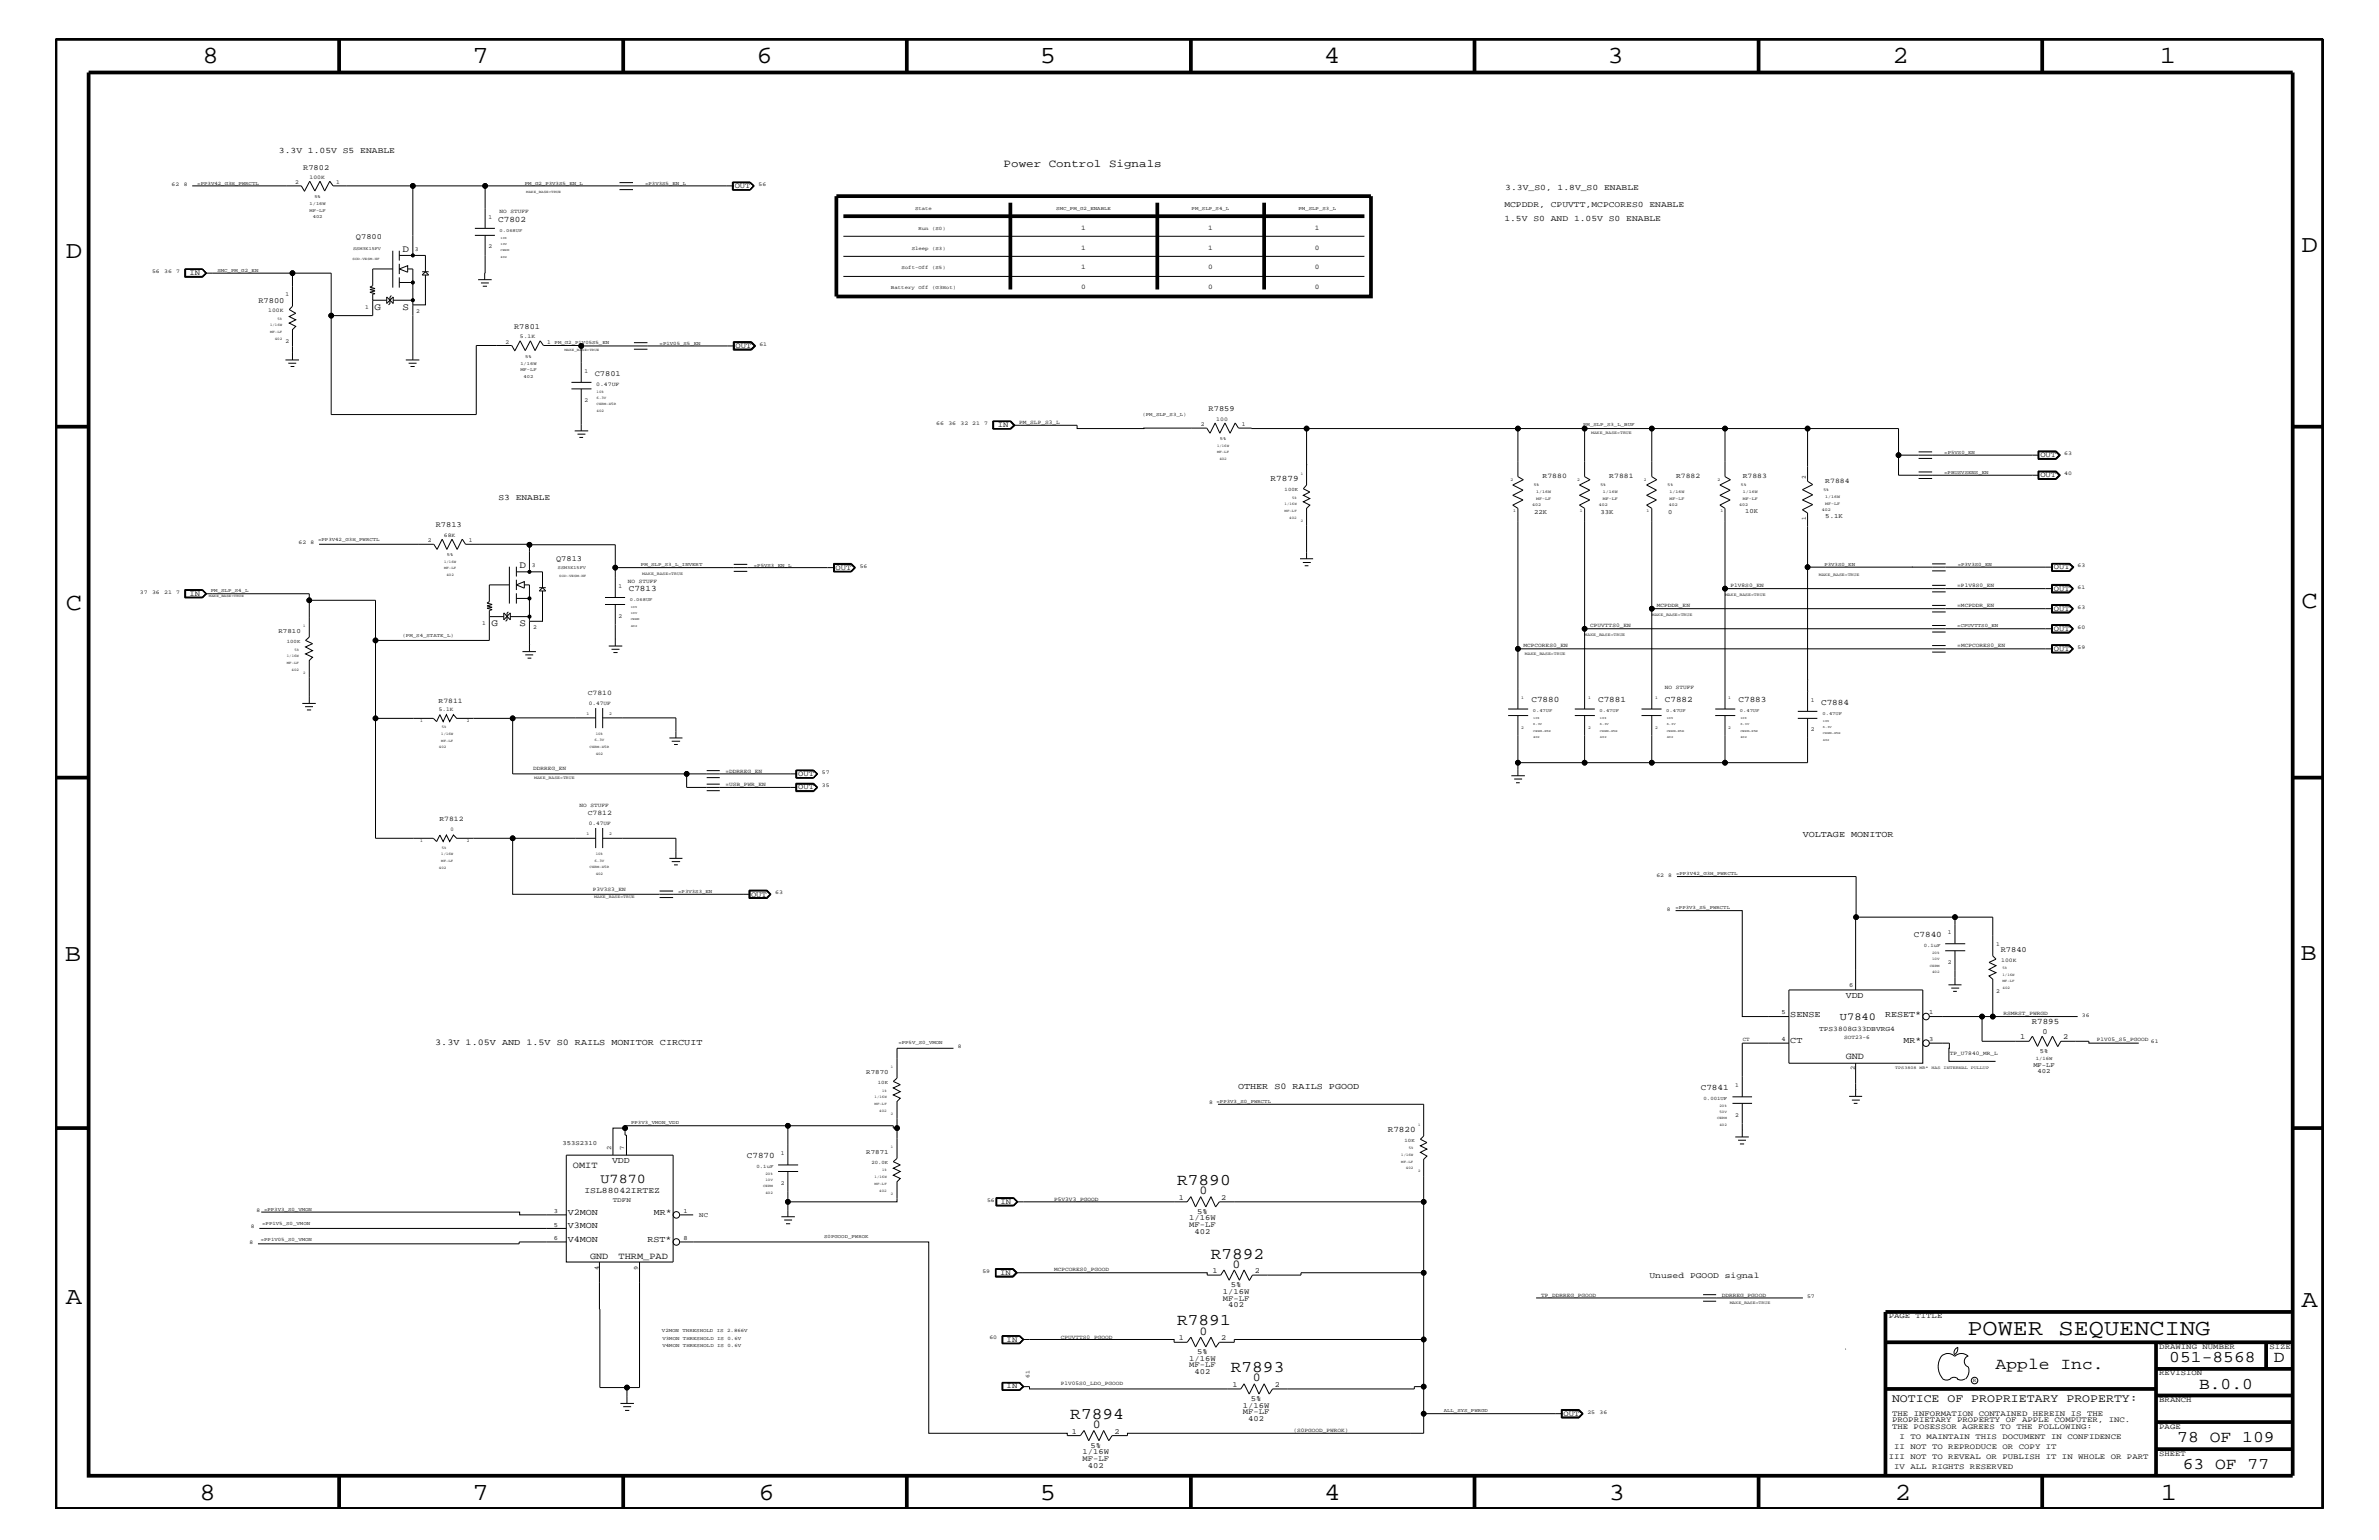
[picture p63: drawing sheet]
<svg xmlns="http://www.w3.org/2000/svg" width="432mm" height="279mm" viewBox="0 0 432 279" stroke-linecap="round" stroke-linejoin="round" font-family="sans-serif">
<defs><g id="words">
<g font-size="4.5">
<text x="36.7" y="11.5">8</text>
<text x="85.8" y="11.5">7</text>
<text x="137.3" y="11.5">6</text>
<text x="188.7" y="11.5">5</text>
<text x="240.3" y="11.5">4</text>
<text x="291.8" y="11.5">3</text>
<text x="343.5" y="11.5">2</text>
<text x="392" y="11.5">1</text>
<text x="11.9" y="46.8">D</text>
<text x="417.7" y="45.7">D</text>
<text x="11.9" y="110.6">C</text>
<text x="417.7" y="110.3">C</text>
<text x="11.8" y="174.3">B</text>
<text x="417.6" y="174.2">B</text>
<text x="11.9" y="236.7">A</text>
<text x="417.7" y="237.1">A</text>
<text x="36.2" y="272.1">8</text>
<text x="85.8" y="272.1">7</text>
<text x="137.7" y="272.1">6</text>
<text x="188.7" y="272.1">5</text>
<text x="240.4" y="272.1">4</text>
<text x="292" y="272.1">3</text>
<text x="343.9" y="272.1">2</text>
<text x="392.2" y="272.1">1</text>
</g>
<text font-size="4.1" x="357.1" y="242.3">POWER SEQUENCING</text>
<g font-size="3">
<text x="213.7" y="215">R7890</text>
<text x="219.8" y="228.4">R7892</text>
<text x="213.7" y="240.5">R7891</text>
<text x="223.4" y="248.9">R7893</text>
<text x="362.2" y="248.4">Apple Inc.</text>
<text x="393.7" y="247.1">051-8568</text>
<text x="399.2" y="252">B.0.0</text>
<text x="412.7" y="247.1">D</text>
<text x="194.3" y="257.4">R7894</text>
<text x="395.2" y="261.6">78 OF 109</text>
<text x="396.2" y="266.6">63 OF 77</text>
</g>
<text font-size="2.5" x="109" y="214.7">U7870</text>
<g font-size="2.2">
<text x="217.7" y="216.7">0</text>
<text x="223.7" y="230.1">0</text>
<text x="217.7" y="242.2">0</text>
<text x="227.4" y="250.6">0</text>
<text x="198.3" y="259.1">0</text>
</g>
<text font-size="2.1" x="343.4" y="254.4">NOTICE OF PROPRIETARY PROPERTY:</text>
<text font-size="2" x="182.2" y="30.3">Power Control Signals</text>
<text font-size="1.9" x="334" y="185">U7840</text>
<g font-size="1.8">
<text x="73.1" y="45.7">D</text>
<text x="68" y="56.2">G</text>
<text x="73.1" y="56.2">S</text>
<text x="94.3" y="103">D</text>
<text x="89.2" y="113.6">G</text>
<text x="94.3" y="113.6">S</text>
</g>
<g font-size="1.7">
<text x="335" y="192.1">GND</text>
<text x="104" y="211.9">OMIT</text>
<text x="107.1" y="228.4">GND</text>
<text x="112.3" y="228.4">THRM_PAD</text>
</g>
<g font-size="1.6">
<text x="327.2" y="151.8">VOLTAGE MONITOR</text>
<text x="325" y="184.4">SENSE</text>
<text x="335" y="181">VDD</text>
<text x="342.1" y="184.4">RESET*</text>
<text x="79" y="189.5">3.3V 1.05V AND 1.5V S0 RAILS MONITOR CIRCUIT</text>
<text x="325" y="189.3">CT</text>
<text x="345.5" y="189.3">MR*</text>
<text x="224.7" y="197.6">OTHER S0 RAILS PGOOD</text>
<text x="111.1" y="211">VDD</text>
<text x="103" y="220.4">V2MON</text>
<text x="118.7" y="220.4">MR*</text>
<text x="103" y="225.3">V4MON</text>
<text x="103" y="222.9">V3MON</text>
<text x="117.5" y="225.3">RST*</text>
</g>
<g font-size="1.5">
<text x="50.6" y="27.7">3.3V 1.05V S5 ENABLE</text>
<text x="273.2" y="34.4">3.3V_S0, 1.8V_S0 ENABLE</text>
<text x="90.4" y="40.2">C7802</text>
<text x="273" y="40.2">1.5V S0 AND 1.05V S0 ENABLE</text>
<text x="273" y="37.5">MCPDDR, CPUVTT,MCPCORES0 ENABLE</text>
<text x="230.6" y="87.3">R7879</text>
<text x="90.5" y="90.7">S3 ENABLE</text>
<text x="114.1" y="107.2">C7813</text>
<text x="278" y="127.5">C7880</text>
<text x="290.1" y="127.5">C7881</text>
<text x="302.2" y="127.5">C7882</text>
<text x="315.6" y="127.5">C7883</text>
<text x="330.5" y="127.9">C7884</text>
<text x="347.4" y="170">C7840</text>
<text x="368.8" y="185.9">R7895</text>
<text x="308.7" y="197.7">C7841</text>
<text x="251.9" y="205.3">R7820</text>
<text x="135.6" y="210.1">C7870</text>
<text x="106.1" y="216.4">ISL88042IRTEZ</text>
<text x="299.4" y="231.8">Unused PGOOD signal</text>
</g>
<g font-size="1.4">
<text x="55" y="30.8">R7802</text>
<text x="133.3" y="34.1">OUT</text>
<text x="64.6" y="43.4">Q7800</text>
<text x="34.4" y="49.9">IN</text>
<text x="46.9" y="54.9">R7800</text>
<text x="93.3" y="59.7">R7801</text>
<text x="133.5" y="63.1">OUT</text>
<text x="107.9" y="68.2">C7801</text>
<text x="181.1" y="77.5">IN</text>
<text x="219.4" y="74.6">R7859</text>
<text x="370.3" y="82.9">OUT</text>
<text x="370.3" y="86.6">OUT</text>
<text x="79.1" y="95.7">R7813</text>
<text x="100.9" y="101.7">Q7813</text>
<text x="151.6" y="103.4">OUT</text>
<text x="372.8" y="103.3">OUT</text>
<text x="372.8" y="107.2">OUT</text>
<text x="34.4" y="108.1">IN</text>
<text x="372.8" y="110.9">OUT</text>
<text x="372.8" y="114.5">OUT</text>
<text x="372.8" y="118.1">OUT</text>
<text x="144.9" y="143.2">OUT</text>
<text x="144.9" y="140.8">OUT</text>
<text x="136.3" y="162.7">OUT</text>
<text x="363.1" y="172.7">R7840</text>
<text x="366.7" y="188.6">1</text>
<text x="370.7" y="187.6">0</text>
<text x="374.5" y="188.6">2</text>
<text x="181.6" y="218.4">IN</text>
<text x="214" y="217.7">1</text>
<text x="215.9" y="221.4">1/16W</text>
<text x="217.3" y="220.2">5%</text>
<text x="221.7" y="217.7">2</text>
<text x="215.9" y="222.6">MF-LF</text>
<text x="216.8" y="223.9">402</text>
<text x="181.5" y="231.3">IN</text>
<text x="220" y="231">1</text>
<text x="223.4" y="233.5">5%</text>
<text x="227.8" y="231">2</text>
<text x="222" y="236">MF-LF</text>
<text x="222" y="234.7">1/16W</text>
<text x="222.9" y="237.2">402</text>
<text x="342.8" y="239.2">PAGE TITLE</text>
<text x="182.7" y="243.4">IN</text>
<text x="214" y="243.1">1</text>
<text x="217.3" y="245.6">5%</text>
<text x="221.7" y="243.1">2</text>
<text x="391.9" y="244.7">DRAWING NUMBER</text>
<text x="411.9" y="244.7">SIZE</text>
<text x="182.7" y="251.9">IN</text>
<text x="215.9" y="248.1">MF-LF</text>
<text x="215.9" y="246.9">1/16W</text>
<text x="216.8" y="249.3">402</text>
<text x="223.7" y="251.6">1</text>
<text x="231.4" y="251.6">2</text>
<text x="391.9" y="249.5">REVISION</text>
<text x="225.6" y="256.6">MF-LF</text>
<text x="225.6" y="255.4">1/16W</text>
<text x="226.6" y="257.8">402</text>
<text x="227" y="254.2">5%</text>
<text x="283.8" y="256.9">OUT</text>
<text x="343.4" y="256.8">THE INFORMATION CONTAINED HEREIN IS THE</text>
<text x="391.9" y="254.4">BRANCH</text>
<text x="194.6" y="260.1">1</text>
<text x="196.5" y="263.8">1/16W</text>
<text x="197.9" y="262.7">5%</text>
<text x="202.3" y="260.1">2</text>
<text x="343.4" y="259.3">THE POSESSOR AGREES TO THE FOLLOWING:</text>
<text x="343.4" y="258">PROPRIETARY PROPERTY OF APPLE COMPUTER, INC.</text>
<text x="343.8" y="262.9">II NOT TO REPRODUCE OR COPY IT</text>
<text x="344.8" y="261.1">I TO MAINTAIN THIS DOCUMENT IN CONFIDENCE</text>
<text x="391.9" y="259.3">PAGE</text>
<text x="196.5" y="265">MF-LF</text>
<text x="197.4" y="266.3">402</text>
<text x="342.8" y="264.7">III NOT TO REVEAL OR PUBLISH IT IN WHOLE OR PART</text>
<text x="343.8" y="266.6">IV ALL RIGHTS RESERVED</text>
<text x="391.9" y="264.1">SHEET</text>
</g>
<g font-size="1.3">
<text x="196.3" y="41.7">1</text>
<text x="219.3" y="41.7">1</text>
<text x="238.7" y="41.7">1</text>
<text x="196.3" y="45.3">1</text>
<text x="219.3" y="45.3">1</text>
<text x="238.7" y="45.3">0</text>
<text x="196.3" y="52.5">0</text>
<text x="196.3" y="48.9">1</text>
<text x="219.3" y="52.5">0</text>
<text x="219.3" y="48.9">0</text>
<text x="238.7" y="48.9">0</text>
<text x="238.7" y="52.5">0</text>
<text x="280" y="86.8">R7880</text>
<text x="292.1" y="86.8">R7881</text>
<text x="304.2" y="86.8">R7882</text>
<text x="316.3" y="86.8">R7883</text>
<text x="331.3" y="87.7">R7884</text>
<text x="79.6" y="127.5">R7811</text>
<text x="106.7" y="126">C7810</text>
<text x="79.8" y="149">R7812</text>
<text x="106.7" y="147.9">C7812</text>
<text x="330.2" y="187">TPS3808G33DBVRG4</text>
</g>
<g font-size="1.2">
<text x="278.5" y="93.2">22K</text>
<text x="290.5" y="93.3">33K</text>
<text x="302.8" y="93.2">0</text>
<text x="316.7" y="93.2">10K</text>
<text x="331.3" y="94">5.1K</text>
<text x="50.5" y="114.8">R7810</text>
<text x="335.6" y="179">6</text>
<text x="323.3" y="183.9">5</text>
<text x="350.2" y="183.9">1</text>
<text x="323.3" y="188.9">4</text>
<text x="350.2" y="188.8">3</text>
<text x="370.2" y="191.1">5%</text>
<text x="157.2" y="194.8">R7870</text>
<text x="336.6" y="194.2" transform="rotate(-90 336.6 194.2)">2</text>
<text x="369.1" y="193.6">MF-LF</text>
<text x="369.8" y="194.8">402</text>
<text x="102.1" y="207.8">353S2310</text>
<text x="110.9" y="208.6" transform="rotate(-90 110.9 208.6)">2</text>
<text x="113.3" y="208.6" transform="rotate(-90 113.3 208.6)">7</text>
<text x="157.2" y="209.4">R7871</text>
<text x="100.5" y="220.1">3</text>
<text x="111.2" y="218.1">TDFN</text>
<text x="124" y="220.1">1</text>
<text x="126.9" y="220.8">NC</text>
<text x="100.5" y="224.9">6</text>
<text x="100.5" y="222.5">5</text>
<text x="124" y="224.9">8</text>
<text x="108.7" y="230.4" transform="rotate(-90 108.7 230.4)">4</text>
<text x="115.8" y="230.4" transform="rotate(-90 115.8 230.4)">9</text>
</g>
<g font-size="1.1">
<text x="53.6" y="33.4">2</text>
<text x="61" y="33.4">1</text>
<text x="88.6" y="39.7">1</text>
<text x="75.3" y="45.5">3</text>
<text x="88.6" y="45.1">2</text>
<text x="51.8" y="53.8">1</text>
<text x="66.3" y="56.1">1</text>
<text x="75.5" y="56.8">2</text>
<text x="51.8" y="62.3">2</text>
<text x="91.8" y="62.3">2</text>
<text x="99.3" y="62.3">1</text>
<text x="106.1" y="67.6">1</text>
<text x="106.1" y="73">2</text>
<text x="217.9" y="77.3">2</text>
<text x="225.4" y="77.3">1</text>
<text x="327.7" y="86.9" transform="rotate(-90 327.7 86.9)">2</text>
<text x="327.7" y="94.3" transform="rotate(-90 327.7 94.3)">1</text>
<text x="77.6" y="98.4">2</text>
<text x="85.1" y="98.4">1</text>
<text x="96.5" y="102.9">3</text>
<text x="112.3" y="106.6">1</text>
<text x="87.5" y="113.4">1</text>
<text x="112.3" y="112">2</text>
<text x="96.8" y="114.2">2</text>
<text x="328.7" y="127.3">1</text>
<text x="328.7" y="132.7">2</text>
<text x="353.6" y="169.4">1</text>
<text x="362.3" y="171.6">1</text>
<text x="353.6" y="174.9">2</text>
<text x="362.3" y="180.1">2</text>
<text x="315" y="197.1">1</text>
<text x="315" y="202.6">2</text>
<text x="141.7" y="209.5">1</text>
<text x="141.7" y="214.9">2</text>
</g>
<g font-size="1">
<text x="31.2" y="33.7">62</text>
<text x="33.4" y="33.7">8</text>
<text x="56.2" y="32.5">100K</text>
<text x="137.7" y="33.7">56</text>
<text x="90.7" y="38.6">NO STUFF</text>
<text x="27.6" y="49.6">56</text>
<text x="29.8" y="49.6">36</text>
<text x="32" y="49.6">7</text>
<text x="48.7" y="56.7">100K</text>
<text x="94.4" y="61.4">5.1K</text>
<text x="137.8" y="62.8">61</text>
<text x="108.2" y="70">0.47UF</text>
<text x="169.9" y="77.2">66</text>
<text x="172.1" y="77.2">36</text>
<text x="174.3" y="77.2">32 21</text>
<text x="178.6" y="77.2">7</text>
<text x="185" y="76.9">PM_SLP_S3_L</text>
<text x="220.8" y="76.3">100</text>
<text x="374.6" y="82.6">63</text>
<text x="374.6" y="86.2">40</text>
<text x="54.2" y="98.7">62</text>
<text x="56.4" y="98.7">8</text>
<text x="80.6" y="97.4">68K</text>
<text x="25.4" y="107.7">37</text>
<text x="27.6" y="107.7">36</text>
<text x="29.8" y="107.7">21</text>
<text x="32" y="107.7">7</text>
<text x="114" y="105.8">NO STUFF</text>
<text x="156" y="103">56</text>
<text x="314.1" y="106.5">P1V8S0_EN</text>
<text x="355.3" y="106.5">=P1V8S0_EN</text>
<text x="377.1" y="102.9">63</text>
<text x="377.1" y="106.8">61</text>
<text x="288.6" y="113.8">CPUVTTS0_EN</text>
<text x="300.7" y="110.2">MCPDDR_EN</text>
<text x="355.3" y="110.2">=MCPDDR_EN</text>
<text x="377.1" y="110.4">63</text>
<text x="276.5" y="117.5">MCPCORES0_EN</text>
<text x="355.3" y="117.5">=MCPCORES0_EN</text>
<text x="377.1" y="114.1">60</text>
<text x="377.1" y="117.7">59</text>
<text x="302.2" y="125">NO STUFF</text>
<text x="79.7" y="129.1">5.1K</text>
<text x="106.9" y="127.9">0.47UF</text>
<text x="96.8" y="139.7">DDRREG_EN</text>
<text x="131.7" y="140.2">=DDRREG_EN</text>
<text x="131.7" y="142.6">=USB_PWR_EN</text>
<text x="149.2" y="142.9">35</text>
<text x="149.2" y="140.4">57</text>
<text x="105.2" y="146.5">NO STUFF</text>
<text x="106.9" y="149.6">0.47UF</text>
<text x="81.8" y="150.7">0</text>
<text x="107.6" y="161.6">P3V3S3_EN</text>
<text x="300.7" y="159">62 8</text>
<text x="140.7" y="162.2">63</text>
<text x="302.5" y="165.2">8</text>
<text x="363.2" y="174.5">100K</text>
<text x="363.6" y="184.1">RSMRST_PWRGD</text>
<text x="377.9" y="184.4">36</text>
<text x="173.8" y="190.2">8</text>
<text x="316.3" y="188.9">CT</text>
<text x="334.7" y="188.6">SOT23-6</text>
<text x="353.9" y="191.4">TP_U7840_MR_L</text>
<text x="380.6" y="188.9">P1V05_S5_PGOOD</text>
<text x="390.4" y="189.3">61</text>
<text x="219.5" y="200.3">8</text>
<text x="46.6" y="219.9">8</text>
<text x="179.2" y="218">56</text>
<text x="191.3" y="217.9">P5V3V3_PGOOD</text>
<text x="45.3" y="225.7">8</text>
<text x="45.6" y="222.9">8</text>
<text x="178.3" y="230.9">59</text>
<text x="191.3" y="230.7">MCPCORES0_PGOOD</text>
<text x="279.7" y="235.2">TP_DDRREG_PGOOD</text>
<text x="312.5" y="235.2">DDRREG_PGOOD</text>
<text x="328" y="235.5">57</text>
<text x="179.6" y="243">60</text>
<text x="192.5" y="242.9">CPUVTTS0_PGOOD</text>
<text x="186.9" y="250" transform="rotate(-90 186.9 250)">61</text>
<text x="192.5" y="251.3">P1V05S0_LDO_PGOOD</text>
<text x="358.1" y="250.7">R</text>
<text x="288.1" y="256.5">25</text>
<text x="290.3" y="256.5">36</text>
<text x="234.8" y="259.8">(S0PGOOD_PWROK)</text>
</g>
<g font-size=".9">
<text x="35.8" y="33.6">=PP3V42_G3H_PWRCTL</text>
<text x="95.2" y="33.6">PM_G2_P3V3S5_EN_L</text>
<text x="117.1" y="33.6">=P3V3S5_EN_L</text>
<text x="166.1" y="38">State</text>
<text x="166.7" y="41.7">Run (S0)</text>
<text x="191.7" y="38">SMC_PM_G2_ENABLE</text>
<text x="216.3" y="38">PM_SLP_S4_L</text>
<text x="235.7" y="38">PM_SLP_S3_L</text>
<text x="165.5" y="45.3">Sleep (S3)</text>
<text x="39.5" y="49.3">SMC_PM_G2_EN</text>
<text x="161.7" y="52.5">Battery Off (G3Hot)</text>
<text x="163.6" y="48.9">Soft-Off (S5)</text>
<text x="100.7" y="62.3">PM_G2_P1V05S5_EN</text>
<text x="119.7" y="62.5">=P1V05_S5_EN</text>
<text x="207.3" y="75.5">(PM_SLP_S3_L)</text>
<text x="287.4" y="77.3">PM_SLP_S3_L_BUF</text>
<text x="352.9" y="82.3">=P5VS0_EN</text>
<text x="233.2" y="89.1">100K</text>
<text x="352.9" y="86">=PBUSVSENS_EN</text>
<text x="57.7" y="98.2">=PP3V42_G3H_PWRCTL</text>
<text x="38.3" y="107.5">PM_SLP_S4_L</text>
<text x="116.3" y="102.7">PM_SLP_S3_L_INVERT</text>
<text x="136.8" y="102.8">=P5VS3_EN_L</text>
<text x="331.1" y="102.7">P3V3S0_EN</text>
<text x="355.3" y="102.7">=P3V3S0_EN</text>
<text x="355.3" y="113.8">=CPUVTTS0_EN</text>
<text x="52.1" y="116.7">100K</text>
<text x="73.1" y="115.6">(PM_S4_STATE_L)</text>
<text x="123.1" y="162">=P3V3S3_EN</text>
<text x="304.2" y="158.7">=PP3V42_G3H_PWRCTL</text>
<text x="304.1" y="165">=PP3V3_S5_PWRCTL</text>
<text x="349.2" y="171.9">0.1uF</text>
<text x="163.1" y="189.3">=PP5V_S0_VMON</text>
<text x="159.3" y="196.7">10K</text>
<text x="369.5" y="192.3">1/16W</text>
<text x="114.6" y="203.9">PP3V3_VMON_VDD</text>
<text x="220.8" y="200.2">=PP3V3_S0_PWRCTL</text>
<text x="309.2" y="199.6">0.001UF</text>
<text x="254.9" y="207.2">10K</text>
<text x="137.3" y="211.9">0.1uF</text>
<text x="158.2" y="211.3">20.0K</text>
<text x="47.9" y="219.7">=PP3V3_S0_VMON</text>
<text x="47.3" y="225.2">=PP1V05_S0_VMON</text>
<text x="47.6" y="222.2">=PP1V5_S0_VMON</text>
<text x="149.6" y="224.6">S0PGOOD_PWROK</text>
<text x="120.1" y="241.8">V2MON THRESHOLD IS 2.866V</text>
<text x="120.2" y="243.2">V3MON THRESHOLD IS 0.6V</text>
<text x="120.2" y="244.4">V4MON THRESHOLD IS 0.6V</text>
<text x="262" y="256.1">ALL_SYS_PWRGD</text>
</g>
<g font-size=".8">
<text x="57.1" y="35.9">5%</text>
<text x="56.2" y="37.2">1/16W</text>
<text x="56.2" y="38.4">MF-LF</text>
<text x="56.8" y="39.6">402</text>
<text x="64.1" y="45.3">SSM3K15FV</text>
<text x="90.7" y="42">0.068UF</text>
<text x="95.3" y="64.9">5%</text>
<text x="94.4" y="67.3">MF-LF</text>
<text x="94.4" y="66.2">1/16W</text>
<text x="95" y="68.5">402</text>
<text x="221.4" y="79.9">5%</text>
<text x="288.8" y="78.8">MAKE_BASE=TRUE</text>
<text x="274.2" y="87.3">2</text>
<text x="278.4" y="88.3">5%</text>
<text x="278.8" y="89.5">1/16W</text>
<text x="286.3" y="87.3">2</text>
<text x="290.5" y="88.3">5%</text>
<text x="290.9" y="89.5">1/16W</text>
<text x="298.4" y="87.3">2</text>
<text x="302.7" y="88.3">5%</text>
<text x="303" y="89.5">1/16W</text>
<text x="311.7" y="87.3">2</text>
<text x="316" y="88.3">5%</text>
<text x="316.3" y="89.5">1/16W</text>
<text x="331" y="89.1">5%</text>
<text x="274.7" y="92.9">1</text>
<text x="278.1" y="91.9">402</text>
<text x="278.8" y="90.7">MF-LF</text>
<text x="286.8" y="92.9">1</text>
<text x="290.2" y="91.9">402</text>
<text x="290.9" y="90.7">MF-LF</text>
<text x="298.9" y="92.9">1</text>
<text x="302.9" y="91.9">402</text>
<text x="303" y="90.7">MF-LF</text>
<text x="312.3" y="92.9">1</text>
<text x="315.7" y="91.9">402</text>
<text x="316.3" y="90.7">MF-LF</text>
<text x="330.7" y="92.7">402</text>
<text x="331.3" y="91.6">MF-LF</text>
<text x="331.3" y="90.3">1/16W</text>
<text x="81.1" y="101">5%</text>
<text x="101.3" y="103.2">SSM3K15FV</text>
<text x="116.6" y="104.3">MAKE_BASE=TRUE</text>
<text x="330.1" y="104.4">MAKE_BASE=TRUE</text>
<text x="114.3" y="109.1">0.068UF</text>
<text x="299.8" y="111.7">MAKE_BASE=TRUE</text>
<text x="313.1" y="108.1">MAKE_BASE=TRUE</text>
<text x="276.8" y="118.9">MAKE_BASE=TRUE</text>
<text x="287.6" y="115.3">MAKE_BASE=TRUE</text>
<text x="76.3" y="130.9">1</text>
<text x="84.8" y="130.9">2</text>
<text x="106.4" y="129.7">1</text>
<text x="110.6" y="129.7">2</text>
<text x="276.1" y="126.9">1</text>
<text x="278.2" y="129.2">0.47UF</text>
<text x="288.3" y="126.9">1</text>
<text x="290.3" y="129.2">0.47UF</text>
<text x="300.4" y="126.9">1</text>
<text x="302.4" y="129.2">0.47UF</text>
<text x="313.7" y="126.9">1</text>
<text x="315.8" y="129.2">0.47UF</text>
<text x="330.8" y="129.7">0.47UF</text>
<text x="276.1" y="132.3">2</text>
<text x="288.3" y="132.3">2</text>
<text x="300.4" y="132.3">2</text>
<text x="313.7" y="132.3">2</text>
<text x="96.9" y="141.3">MAKE_BASE=TRUE</text>
<text x="76.3" y="152.7">1</text>
<text x="84.8" y="152.7">2</text>
<text x="106.4" y="151.5">1</text>
<text x="110.6" y="151.5">2</text>
<text x="107.9" y="163">MAKE_BASE=TRUE</text>
<text x="344" y="194">TPS3808</text>
<text x="348.4" y="194">MR*</text>
<text x="350.6" y="194">HAS</text>
<text x="352.8" y="194">INTERNAL</text>
<text x="357.7" y="194">PULLUP</text>
<text x="313.9" y="236.7">MAKE_BASE=TRUE</text>
</g>
<g font-size=".7">
<text x="95.5" y="35">MAKE_BASE=TRUE</text>
<text x="64" y="47.2">SOD-VESM-HF</text>
<text x="49" y="59.2">1/16W</text>
<text x="50.4" y="58">5%</text>
<text x="49" y="60.4">MF-LF</text>
<text x="49.9" y="61.7">402</text>
<text x="102.4" y="63.7">MAKE_BASE=TRUE</text>
<text x="108.3" y="71.2">10%</text>
<text x="108.3" y="73.5">CERM-X5R</text>
<text x="108.3" y="72.3">6.3V</text>
<text x="108.3" y="74.7">402</text>
<text x="220.9" y="81.1">1/16W</text>
<text x="220.9" y="82.2">MF-LF</text>
<text x="221.3" y="83.5">402</text>
<text x="236.1" y="86.2">1</text>
<text x="233.2" y="91.6">1/16W</text>
<text x="233.2" y="92.9">MF-LF</text>
<text x="234" y="94.1">402</text>
<text x="234.5" y="90.5">5%</text>
<text x="236.1" y="94.7">2</text>
<text x="80.6" y="102.1">1/16W</text>
<text x="80.6" y="103.3">MF-LF</text>
<text x="81" y="104.6">402</text>
<text x="101.5" y="104.8">SOD-VESM-HF</text>
<text x="37.9" y="108.3">MAKE_BASE=TRUE</text>
<text x="55" y="113.7">1</text>
<text x="52.1" y="119.2">1/16W</text>
<text x="53.4" y="118.1">5%</text>
<text x="52.1" y="120.4">MF-LF</text>
<text x="52.9" y="121.7">402</text>
<text x="55" y="122.3">2</text>
<text x="79.7" y="135.7">402</text>
<text x="80.1" y="134.6">MF-LF</text>
<text x="80.1" y="133.3">1/16W</text>
<text x="80.2" y="132.1">5%</text>
<text x="107" y="135.7">CERM-X5R</text>
<text x="107.9" y="134.5">6.3V</text>
<text x="108.1" y="133.3">10%</text>
<text x="108.1" y="136.9">402</text>
<text x="80.1" y="155.1">1/16W</text>
<text x="80.2" y="154">5%</text>
<text x="108.1" y="155.1">10%</text>
<text x="79.7" y="157.6">402</text>
<text x="80.1" y="156.3">MF-LF</text>
<text x="107" y="157.5">CERM-X5R</text>
<text x="107.9" y="156.3">6.3V</text>
<text x="108.1" y="158.8">402</text>
<text x="350.7" y="173.1">20%</text>
<text x="350.3" y="175.4">CERM</text>
<text x="350.7" y="174.2">10V</text>
<text x="350.7" y="176.6">402</text>
<text x="363.5" y="178.3">MF-LF</text>
<text x="363.5" y="177.1">1/16W</text>
<text x="363.5" y="179.5">402</text>
<text x="363.5" y="175.9">5%</text>
<text x="161.7" y="193.7">1</text>
<text x="158.7" y="200.4">MF-LF</text>
<text x="158.7" y="199.2">1/16W</text>
<text x="159.6" y="201.7">402</text>
<text x="160.1" y="198.1">1%</text>
<text x="161.7" y="202.3">2</text>
<text x="311.7" y="203.1">CERM</text>
<text x="312.1" y="200.8">20%</text>
<text x="312.1" y="201.9">50V</text>
<text x="161.7" y="208.3">1</text>
<text x="254.3" y="209.7">1/16W</text>
<text x="255.7" y="208.5">5%</text>
<text x="257.4" y="204.2">1</text>
<text x="312.1" y="204.3">402</text>
<text x="138.5" y="215.4">CERM</text>
<text x="138.9" y="214.2">10V</text>
<text x="138.9" y="213.1">20%</text>
<text x="158.7" y="215">MF-LF</text>
<text x="158.7" y="213.8">1/16W</text>
<text x="160.1" y="212.5">1%</text>
<text x="254.3" y="210.9">MF-LF</text>
<text x="255.2" y="212.1">402</text>
<text x="257.4" y="212.7">2</text>
<text x="138.9" y="216.7">402</text>
<text x="159.6" y="216.2">402</text>
<text x="161.7" y="216.9">2</text>
</g>
<g font-size=".6">
<text x="90.8" y="45.6">CERM</text>
<text x="90.8" y="44.4">10V</text>
<text x="90.8" y="46.8">402</text>
<text x="90.8" y="43.3">10%</text>
<text x="114.5" y="110.3">10%</text>
<text x="114.5" y="112.6">CERM</text>
<text x="114.5" y="113.7">402</text>
<text x="114.5" y="111.4">10V</text>
<text x="278.3" y="131.5">6.3V</text>
<text x="278.3" y="130.5">10%</text>
<text x="290.4" y="130.5">10%</text>
<text x="290.4" y="131.5">6.3V</text>
<text x="302.5" y="130.5">10%</text>
<text x="302.5" y="131.5">6.3V</text>
<text x="315.9" y="131.5">6.3V</text>
<text x="315.9" y="130.5">10%</text>
<text x="330.9" y="130.9">10%</text>
<text x="278.3" y="134">402</text>
<text x="278.3" y="132.8">CERM-X5R</text>
<text x="290.4" y="132.8">CERM-X5R</text>
<text x="290.4" y="134">402</text>
<text x="302.5" y="134">402</text>
<text x="302.5" y="132.8">CERM-X5R</text>
<text x="315.9" y="132.8">CERM-X5R</text>
<text x="315.9" y="134">402</text>
<text x="330.9" y="133.2">CERM-X5R</text>
<text x="330.9" y="134.4">402</text>
<text x="330.9" y="132">6.3V</text>
</g>
</g></defs>
<g fill="none" stroke="#000" stroke-width=".18">
<path d="M34.9 33.7h19.8l.6 1M55.3 34.7l.9-1.8 1 1.8 .9-1.8 .8 1.8 1-1.8 .6 .8h14.4v12.6M74.9 33.7h13.2v7.7M88.1 33.7h45M112.4 34.4h2.5M112.4 33.1h2.5M133 34.4h3.1M133 33.1h3.1M133 33v1.5M133.1 33.1v1.3M136.1 33h-3.2v1.5h3.2M136.1 33l.8 .7-.8 .8"/>
<path d="M136.1 33l.7 .7M136.1 33.1l.7 .6M136.1 33.1l.6 .6-.6 .7M136.8 33.7l-.7 .8M136.8 33.7l-.7 .7M33.5 48.8h3.2l.8 .8-.8 .7h-3.2zM33.6 50.2h3.1M33.6 48.8v1.4h3.1l.7-.6M33.6 48.9h3.1M33.7 48.9v1.3M36.7 48.8l.7 .8M36.7 48.9l.7 .7"/>
<path d="M36.7 48.9l.6 .7M37.3 49.6h15.8v6l-.6 .6 1.2 .6-1.2 .6 1.2 .6-1.2 .6 1.2 .6-.6 .6v5.5M37.3 49.6l-.6 .6M37.4 49.6l-.7 .6M53.1 49.6h7v25.6h26.3v-12.5h6.5l.6 1M67.6 54.5h2.6M70.2 53.9v1.2l1.2-1.2v1.2zM71 53.6l-.2 .3v1.2l-.3 .2M71.3 48.8h-3.7v3l-.5 .3 1 .3-1 .1 1 .3-1 .2 1 .3-.5 .1v3.9h-7.5M71.3 45.5v6.7M71.4 54.5h3.5M72.5 48.8l1.5-.6v1.2z"/>
<path d="M72.5 45.5v1.8M72.5 47.9v1.8M72.5 50.3v1.9M72.5 51.3h2.4M72.5 46.3h4.7v3M74 48.8h.9v16.5M76.6 49.9l.6-.6 .6 .6zM76.6 49.3h1.2M77.2 49.9v5.4h-2.3M86.2 42.7h3.6M86.2 41.4h3.6M86.8 50.7h2.4"/>
<path d="M87.3 51.3h1.4M87.6 51.9h.8M88.1 42.7l-.1 8M153.1 50.2h94.6M153.1 42.9h94.6M153.1 46.5h94.6M51.8 65.3h2.5M52.3 65.9h1.5M52.7 66.5h.7M73.7 65.3h2.4M74.2 65.9h1.4M74.5 66.5h.8"/>
<path d="M103.7 70.6h3.7M103.7 69.4h3.7M104.3 78.2h2.5M104.8 78.8h1.5M105.2 79.4h.6M105.5 62.8v6.6M105.5 70.6v7.6M115.1 63.4h2.4M115.1 62.2h2.4M133.1 62h3.3l.8 .8-.8 .7h-3.3zM133.2 62v1.4h3.1l.8-.6-.8-.8M133.3 62.8l-34.7-.1-.6-.9-.9 1.8-.8-1.8-1 1.8-.9-1.8-.9 1.8"/>
<path d="M133.3 62.1h3l.7 .7-.7 .6h-3zM133.3 62.2h3l.6 .6-.6 .6M180.3 76.4v1.4M183.4 76.5h-3.1v1.3h3.1M183.4 76.5l.7 .7-.7 .6M183.4 76.5l.6 .7M183.5 76.4h-3.3v1.4h3.3M183.5 76.4l.7 .8-.7 .6M184 77.2h11.5v.6l23.5-.1 .6 .9 1-1.9 .8 1.9 .9-1.9 1 1.9 .9-1.9 .6 1 12.4 .1v6.6M184 77.2l-.6 .6M237.2 77.8h38.3M275.5 77.8h12.1v8.7l1 .6"/>
<path d="M275.5 77.8v8.7l1 .6M287.6 77.8h12.2M313.1 77.8h-13.3v8.7l.9 .6M328.1 77.8h-15v8.7l1 .6M57.9 98.7h20.8l.6 1 1-1.9 .8 1.9 .9-1.9 1 1.9 .9-1.9 .6 .9h11.6v5M96.1 98.8h15.6v9.6M237.2 84.4v3.6l-.6 .7 1.1 .6-1.1 .6 1.1 .6-1.1 .5 1.1 .6-.5 .6v9.2M237.2 84.3v.1M276.4 87.1l-1.8 .9 1.8 .9-1.8 1 1.8 .8-1.8 .9 .9 .6v25.5M288.5 87.1l-1.8 .9 1.8 .9-1.8 1 1.8 .8-1.8 .9 .9 .6v21.9M300.7 87.1l-1.8 .9 1.8 .9-1.8 1 1.8 .8-1.8 .9 .9 .6v18.2M314 87.1l-1.8 .9 1.8 .9-1.8 1 1.8 .8-1.8 .9 .9 .6v14.6"/>
<path d="M344.6 82.6v-4.8h-16.5v9.5l.9 .6-1.8 .9 1.8 1-1.8 .9 1.8 .9-1.8 .9 .9 .6v36M348.2 83.2h2.5M348.2 82h2.5M348.2 86.8h2.5M348.2 85.6h2.5M369.9 81.8h3.3l.8 .8-.8 .7h-3.3zM369.9 85.5h3.3l.8 .7-.8 .8h-3.3zM370.1 82.6h-25.5v3.6h25.5M370.1 82h3l.6 .6-.6 .6h-3zM370.1 85.6h3l.6 .6-.6 .6h-3zM373.1 81.9h-3.1v1.4h3.1M373.1 81.9l.8 .7-.8 .7"/>
<path d="M373.1 85.5h-3.1v1.4h3.1M373.1 81.9l.7 .7-.7 .7M373.1 85.5l.8 .7-.8 .7M373.1 85.5l.7 .7-.7 .7M33.5 107h3.2l.8 .7-.8 .8h-3.2zM33.6 107h3.1l.7 .7-.7 .7h-3.1zM33.7 107.1h3l.6 .6-.6 .6h-3zM37.3 107.7h18.8v1.2M68.2 116.2v14.1M88.8 111.9h2.6M91.4 111.2v1.3l1.2-1.3v1.3zM92.3 111l-.3 .2v1.3l-.2 .2"/>
<path d="M92.5 106.1h-3.7v3.1l-.4 .2 .9 .3-.9 .2 .9 .3-.9 .1 .9 .3-.5 .2v5.4h-20.6v-7.3h-12.1v6.7l-.6 .6 1.2 .6-1.2 .6 1.2 .7-1.2 .5 1.2 .6-.6 .6v7.8M92.5 102.8v6.7M92.6 111.9h3.5M93.7 106.1l1.5-.6v1.2zM93.7 103.7h4.8v2.9M93.7 102.8v1.8M93.7 105.2v1.8M93.7 107.6v1.9M93.7 108.6h2.4M94.8 118.2h2.5M95.2 106.1h.9v12.1M95.3 118.8h1.5"/>
<path d="M95.8 119.4h.6M96.2 116.9l-.1 .1M97.9 106.6h1.2M98.5 107.2v5.5h-2.4M98.5 106.6l.6 .6h-1.2zM109.8 109.7h3.7M109.8 108.4h3.7M110.5 117.2h2.4M111 117.8h1.4M111.3 118.4h.8M111.7 103h39.8M111.7 109.7v7.5"/>
<path d="M111.8 115.9l-.1 .1M133.2 103.7h2.4M133.2 102.4h2.4M151.3 102.2h3.2l.8 .8-.8 .7h-3.2zM151.3 102.3h3.2l.7 .7-.7 .7M151.4 102.4h3.1l.6 .6-.6 .7h-3.1zM151.5 102.4v1.3M154.4 102.4l.7 .6M155.1 103l-.7 .7M236 101.4h2.3M236.5 102.1h1.4M236.8 102.6h.7"/>
<path d="M328.1 102.9h44.4M347.1 102.8l-.1 .1M350.7 102.3h2.4M350.7 107.4h2.4M350.7 106.2h2.4M350.7 111h2.4M350.7 109.8h2.4M350.7 114.7h2.4M350.7 113.5h2.4M350.7 118.3h2.4M350.7 117.1h2.4M350.7 103.6h2.4"/>
<path d="M372.4 118.4h3.2M372.4 106.1h3.2l.7 .7-.7 .8M372.4 109.7h3.2l.7 .7-.7 .8h-3.2zM372.4 106h3.2l.7 .8-.7 .8h-3.2zM372.4 113.3h3.2l.7 .8-.7 .7h-3.2zM372.4 117h3.2l.7 .7-.7 .8h-3.2zM372.4 113.4h3.2M372.4 117h3.2M372.4 109.8h3.2l.7 .6-.7 .8M372.4 106.2h3.2l.6 .6-.6 .7h-3.2zM372.4 109.8h3.2l.6 .6-.6 .7h-3.2zM372.4 102.2v1.5"/>
<path d="M372.4 113.4v1.4h3.2l.6-.7M372.4 117v1.4M372.5 114.1h-84.9v14.5M372.5 110.4h-72.7v18.2M372.5 117.7h-97v10.9M372.5 106.8h-59.4v21.8M372.5 106.2v1.2h3l.7-.6M372.5 109.8v1.2h3l.7-.6M372.5 113.5h3l.7 .6-.7 .6h-3zM372.5 117.1h3l.7 .6-.7 .6h-3zM375.5 106.2l.7 .6M375.5 109.8l.7 .6"/>
<path d="M375.6 102.3h-3.1v1.3h3.1M375.6 102.3l.7 .6-.7 .7M375.6 102.3l.6 .6-.6 .7M375.6 113.4l.7 .7-.7 .7M375.6 113.4l.6 .7M375.6 117l.7 .7-.7 .7M375.6 117l.6 .7M375.7 102.2h-3.3v1.5h3.3M375.7 102.2l.7 .7-.7 .8M375.7 102.2l.6 .7-.6 .8M376.2 117.7l-.6 .7M54.9 127.6h2.4"/>
<path d="M55.4 128.2h1.4M55.7 128.8h.8M93 130.3v10.1h31.6M108.1 130.2l-25.2 .1-.6-.6-.7 1.2-.6-1.2-.6 1.2-.6-1.2-.6 1.2-.5-.6h-10.5v21.8h10.5l.5 .6 .6-1.2 .6 1.2 .6-1.2 .6 1.2 .7-1.2 .6 .6h25.2M108.1 128.5v3.6M109.4 128.5v3.6M109.4 130.2h13.3v3.7M121.5 133.9h2.4M121.9 134.5h1.5M122.3 135.1h.7M128.3 139.8h2.3M144.5 139.7v1.5"/>
<path d="M144.5 139.8h3.2M144.6 139.8v1.3M147.7 139.7h-3.3v1.5h3.3M147.7 139.7l.7 .7-.7 .8M147.7 139.7l.6 .7M147.7 139.8l.6 .6M147.7 139.8l.6 .6-.6 .7M273.7 129.8h3.7M273.7 128.6h3.7M275.5 129.8v10.9M285.8 129.8h3.7M285.8 128.6h3.7"/>
<path d="M287.6 129.8v8.6h-12.1M297.9 129.8h3.7M297.9 128.6h3.7M299.8 129.8v8.6h-12.2M311.3 129.8h3.7M311.3 128.6h3.7M313.1 129.8v8.6h-13.3M326.3 130.3h3.6M326.3 129.1h3.6M328.1 130.3v8.1h-15M328.2 125.3l-.1 .1M328.2 123.3l-.1 .1"/>
<path d="M93 152.1v10.1h43.1M108.1 150.2v3.7M109.4 152.1h13.3v3.6M109.4 150.2v3.7M121.5 155.7h2.4M121.9 156.3h1.5M122.3 156.9h.7M128.3 143.5h2.3M128.3 142.3h2.3M128.3 141.1h2.3M144.4 142.1h3.3l.7 .8-.7 .7h-3.3zM144.5 142.2h3.2l.6 .7-.6 .6h-3.2z"/>
<path d="M144.5 141.1h3.2M144.6 140.4h-20v2.5h20M144.6 142.3h3.1l.6 .6-.6 .6h-3.1zM148.3 140.4l-.6 .8M148.3 140.4l-.6 .7M274.3 140.7h2.5M274.8 141.3h1.5M275.2 142h.6M304.4 159h32.5v7.4h17.9M119.7 162.8h2.5M119.7 161.7h2.5M136 161.5h3.2l.8 .7-.8 .8h-3.2z"/>
<path d="M136 161.6h3.2M136.1 161.6v1.3h3.1l.6-.7M136.1 161.7h3l.7 .5-.7 .6h-3zM139.2 161.6l.7 .6-.7 .8M139.2 161.6l.6 .6M304.1 165.2h12.1v19.2h8.5M324.7 179.6h24.3v13.3h-24.3zM336.9 166.4l-.1 13.2M353.1 172.5h3.6M353.1 171.2h3.6M353.7 178.7h2.3M354.2 179.3h1.4"/>
<path d="M354.5 179.9h.7M354.8 166.4h6.9v7l.6 .6-1.3 .6 1.3 .6-1.3 .7 1.3 .6-1.3 .6 .7 .6v6.7M354.8 166.4v4.8M354.8 172.5v6.2M173.1 190.2h-10.3v5.4l-.7 .6 1.3 .6-1.3 .6 1.3 .7-1.3 .6 1.3 .5-.6 .6v10.4l-.7 .6 1.3 .6-1.3 .5 1.3 .6-1.3 .7 1.3 .6-.6 .6v3.6h-19.8v-5.5M314.5 199h3.5M324.7 189.3h-8.5v9.7M335.6 198.9h2.4M336.1 199.6h1.5M336.8 192.9v6M336.9 197.6l-.1 .1M350.2 184.4h9.5v4.5h8.6l.6-.9 .9 1.9 .9-1.9 .9 1.9 .9-1.9 1 1.9"/>
<path d="M350.2 189.3h3.6l-.1 3.3h8.5M359.7 184.4h17.4M388.2 189.3h-9.1v-.4h-5l-.6 1M47.4 219.9h46.9v.5h8.5M102.8 209.6h19.4v19.4h-19.4zM113.5 204.7v1.2h.2v3.7M141.2 212.5h3.7M141.2 211.4h3.7M143 204.2v7.2M143 218v2.8M162.8 204.7h-.7v-.5h-48.6v.5h-2.2v4.9M180.8 217.3h3.2l.7 .7-.7 .8h-3.2z"/>
<path d="M180.8 217.4h3.2l.7 .6-.7 .7h-3.2zM180.9 217.5h3.1l.6 .5-.6 .6h-3.1zM221.1 200.3h37.3v5.8l-.6 .6 1.2 .6-1.2 .6 1.2 .6-1.2 .6 1.2 .6-.6 .6v7.7h-37.1l-.7 1-.8-1.9-.9 1.9-1-1.9-.9 1.9-.8-1.9-.7 .9h-30.9M258.4 218v33.6M314.5 200.2h3.5M315 206.3h2.4M315.5 206.9h1.4M315.8 207.5h.8M316.2 200.2v6.1M316.3 205l-.1 .1M336.5 200.2h.6M47.1 222.9h55.7"/>
<path d="M102.8 225.3h-8.6v.4h-47.4M108.8 229l.1 22.7h4.9v2.9M116.1 229v22.7h-2.3M123.4 225.3h45.2v34.7h25.1v.5h2.4l.7-1 .8 1.9 .9-1.9 1 1.9 .8-1.9 1 1.9 .5-.9h2.8v-.5h53.8v-3.5h25.1M123.4 220.4h2.4M141.8 220.8h2.5M142.3 221.3h1.5M142.7 222h.7M180.7 230.2h3.2l.8 .7-.8 .8h-3.2zM180.7 230.2h3.2l.7 .7-.7 .8M180.8 230.2v1.4h3l.7-.7-.7-.7M180.8 230.3h3l.6 .6"/>
<path d="M184.4 230.9h34.7v.4h2.5l.6-.9 .9 1.9 .9-1.9 1 1.9 .8-1.9 .9 1.9M184.4 230.9l-.6 .6h-3M258.4 230.9h-22.3v.4h-8.8l-.6 1.1M278.8 235.5h48.4M309.1 236.1h2.4M309.1 234.9h2.4M112.6 254.6h2.5M113.1 255.2h1.5M113.5 255.9h.7M181.9 242.3v1.5M181.9 250.8v1.5M181.9 250.9h3.2l.6 .7"/>
<path d="M181.9 242.4h3.2l.6 .6M182 242.4v1.3M182 250.9v1.3M185 250.9l.7 .7M185 242.4l.7 .6M185.1 250.8h-3.2v1.5h3.2M185.1 250.8l.7 .8-.7 .7M185.1 242.3h-3.2v1.5h3.2M185.1 242.3l.7 .7-.7 .8M185.7 251.6h1.2v.4h38.3l.6-.9 .9 1.8 1-1.8 .8 1.8 .9-1.8 1 1.8 .6-.9h25.7v-.4h1.7v4.9M185.7 243h27.4v.5h2.4l.7-.9 .8 1.8 .9-1.8 1 1.8 .9-1.8 .8 1.8M185.7 251.6l-.7 .6"/>
<path d="M185.7 251.6l-.6 .6h-3.2M185.7 243l-.7 .7M185.7 243l-.6 .7h-3.2M258.4 243h-34.4v.5h-2.7l-.7 1M283.4 255.7h3.2l.8 .8-.8 .7h-3.2zM283.5 257.2v-1.4h3.1l.7 .7-.7 .7M283.5 255.9h3.1l.6 .6M283.5 255.9v1.2h3l.7-.6M286.5 255.9l.7 .6M287.2 256.5l-.6 .7h-3.1M335 244.7l-.1 .1M352.3 246.1a1.69 1.69 0 0 1 2.5 0 1.72 1.72 0 0 1 2.4 0"/>
<path d="M352.4 246a3.2 3.2 0 0 0 .4 4.3l.8 .1 .4-.2M354 250.2l.7-.3 .7 .3M355.2 250.2l.7 .2 .7-.2M355.3 244.4v.3a1.18 1.18 0 0 1-.6 1.1M355.4 244.4a.99 .99 0 0 0-.6 1.4M357.2 246a1.04 1.04 0 0 0-.7 1 1.04 1.04 0 0 0 .7 1M357.3 248l.1 .7a2.11 2.11 0 0 1-.6 1.5"/>
<circle cx="74.9" cy="33.7" r=".42"/>
<circle cx="88.1" cy="33.7" r=".42"/>
<circle cx="53.1" cy="49.6" r=".42"/>
<circle cx="60.1" cy="57.3" r=".42"/>
<circle cx="74.9" cy="54.5" r=".25"/>
<circle cx="74.9" cy="46.3" r=".25"/>
<circle cx="74.9" cy="51.3" r=".25"/>
<circle cx="105.5" cy="62.8" r=".42"/>
<circle cx="237.2" cy="77.8" r=".42"/>
<circle cx="275.5" cy="77.8" r=".42"/>
<circle cx="287.6" cy="77.8" r=".42"/>
<circle cx="299.8" cy="77.8" r=".42"/>
<circle cx="313.1" cy="77.8" r=".42"/>
<circle cx="328.1" cy="77.8" r=".42"/>
<circle cx="96.1" cy="98.8" r=".42"/>
<circle cx="344.6" cy="82.6" r=".42"/>
<circle cx="56.1" cy="108.9" r=".42"/>
<circle cx="68.2" cy="116.2" r=".42"/>
<circle cx="96.1" cy="108.6" r=".25"/>
<circle cx="96.1" cy="111.9" r=".25"/>
<circle cx="96.1" cy="103.7" r=".25"/>
<circle cx="111.7" cy="103" r=".42"/>
<circle cx="275.5" cy="117.7" r=".42"/>
<circle cx="287.6" cy="114.1" r=".42"/>
<circle cx="299.8" cy="110.4" r=".42"/>
<circle cx="313.1" cy="106.8" r=".42"/>
<circle cx="328.1" cy="102.9" r=".42"/>
<circle cx="68.2" cy="130.3" r=".42"/>
<circle cx="93" cy="130.3" r=".42"/>
<circle cx="275.5" cy="138.4" r=".42"/>
<circle cx="287.6" cy="138.4" r=".42"/>
<circle cx="299.8" cy="138.4" r=".42"/>
<circle cx="313.1" cy="138.4" r=".42"/>
<circle cx="93" cy="152.1" r=".42"/>
<circle cx="124.6" cy="140.4" r=".42"/>
<circle cx="336.9" cy="166.4" r=".42"/>
<circle cx="354.8" cy="166.4" r=".42"/>
<circle cx="349.6" cy="189.3" r=".59"/>
<circle cx="349.6" cy="184.4" r=".59"/>
<circle cx="359.7" cy="184.4" r=".42"/>
<circle cx="361.7" cy="184.4" r=".42"/>
<circle cx="113.5" cy="204.7" r=".42"/>
<circle cx="143" cy="204.2" r=".42"/>
<circle cx="143" cy="218" r=".42"/>
<circle cx="162.8" cy="204.7" r=".42"/>
<circle cx="258.4" cy="218" r=".42"/>
<circle cx="122.8" cy="220.4" r=".59"/>
<circle cx="122.8" cy="225.3" r=".59"/>
<circle cx="258.4" cy="230.9" r=".42"/>
<circle cx="113.8" cy="251.7" r=".42"/>
<circle cx="258.4" cy="243" r=".42"/>
<circle cx="258.4" cy="251.6" r=".42"/>
<circle cx="258.4" cy="256.5" r=".42"/>
<circle cx="358.4" cy="250.5" r=".59"/>
</g>
<g fill="#000">
<circle cx="74.9" cy="33.7" r=".42"/>
<circle cx="88.1" cy="33.7" r=".42"/>
<circle cx="53.1" cy="49.6" r=".42"/>
<circle cx="60.1" cy="57.3" r=".42"/>
<circle cx="74.9" cy="54.5" r=".25"/>
<circle cx="74.9" cy="46.3" r=".25"/>
<circle cx="74.9" cy="51.3" r=".25"/>
<circle cx="105.5" cy="62.8" r=".42"/>
<circle cx="237.2" cy="77.8" r=".42"/>
<circle cx="275.5" cy="77.8" r=".42"/>
<circle cx="287.6" cy="77.8" r=".42"/>
<circle cx="299.8" cy="77.8" r=".42"/>
<circle cx="313.1" cy="77.8" r=".42"/>
<circle cx="328.1" cy="77.8" r=".42"/>
<circle cx="96.1" cy="98.8" r=".42"/>
<circle cx="344.6" cy="82.6" r=".42"/>
<circle cx="56.1" cy="108.9" r=".42"/>
<circle cx="68.2" cy="116.2" r=".42"/>
<circle cx="96.1" cy="108.6" r=".25"/>
<circle cx="96.1" cy="111.9" r=".25"/>
<circle cx="96.1" cy="103.7" r=".25"/>
<circle cx="111.7" cy="103" r=".42"/>
<circle cx="275.5" cy="117.7" r=".42"/>
<circle cx="287.6" cy="114.1" r=".42"/>
<circle cx="299.8" cy="110.4" r=".42"/>
<circle cx="313.1" cy="106.8" r=".42"/>
<circle cx="328.1" cy="102.9" r=".42"/>
<circle cx="68.2" cy="130.3" r=".42"/>
<circle cx="93" cy="130.3" r=".42"/>
<circle cx="275.5" cy="138.4" r=".42"/>
<circle cx="287.6" cy="138.4" r=".42"/>
<circle cx="299.8" cy="138.4" r=".42"/>
<circle cx="313.1" cy="138.4" r=".42"/>
<circle cx="93" cy="152.1" r=".42"/>
<circle cx="124.6" cy="140.4" r=".42"/>
<circle cx="336.9" cy="166.4" r=".42"/>
<circle cx="354.8" cy="166.4" r=".42"/>
<circle cx="359.7" cy="184.4" r=".42"/>
<circle cx="361.7" cy="184.4" r=".42"/>
<circle cx="113.5" cy="204.7" r=".42"/>
<circle cx="143" cy="204.2" r=".42"/>
<circle cx="143" cy="218" r=".42"/>
<circle cx="162.8" cy="204.7" r=".42"/>
<circle cx="258.4" cy="218" r=".42"/>
<circle cx="258.4" cy="230.9" r=".42"/>
<circle cx="113.8" cy="251.7" r=".42"/>
<circle cx="258.4" cy="243" r=".42"/>
<circle cx="258.4" cy="251.6" r=".42"/>
<circle cx="258.4" cy="256.5" r=".42"/>
</g>
<g fill="none" stroke="#000" stroke-width=".68" stroke-linecap="butt">
<path d="M10.1 7.1h411.5v266.7h-411.5zM16.1 13.2h400v254.5h-400zM61.6 7.1v6.1M113.1 7.1v6.1M164.6 7.1v6.1M216.2 7.1v6.1M267.6 7.1v6.1M319.2 7.1v6.1M370.7 7.1v6.1M151.8 35.6h97v18.2h-97zM153.1 39.2h94.6M183.4 36.8v15.7"/>
<path d="M210.1 36.8v15.7M229.4 36.8v15.7M10.1 77.4h6M416.1 77.4h5.5M10.1 141.1h6M416.1 141.1h5.5M10.1 204.7h6M416.1 204.7h5.5M416.1 238h-73.9v29.7M342.2 243.5h73.9M342.2 252h49.1M391.3 243.5v24.2"/>
<path d="M391.3 258h24.8M391.3 253.2h24.8M391.3 248.4h24.8M411.3 243.5v4.9M61.6 267.7v6.1M113.1 267.7v6.1M164.6 267.7v6.1M216.2 268v5.8M267.6 267.7v6.1M319.2 267.7v6.1M370.7 267.7v6.1M391.3 262.9h24.8"/>
</g>
<use href="#words"/>
</svg>
